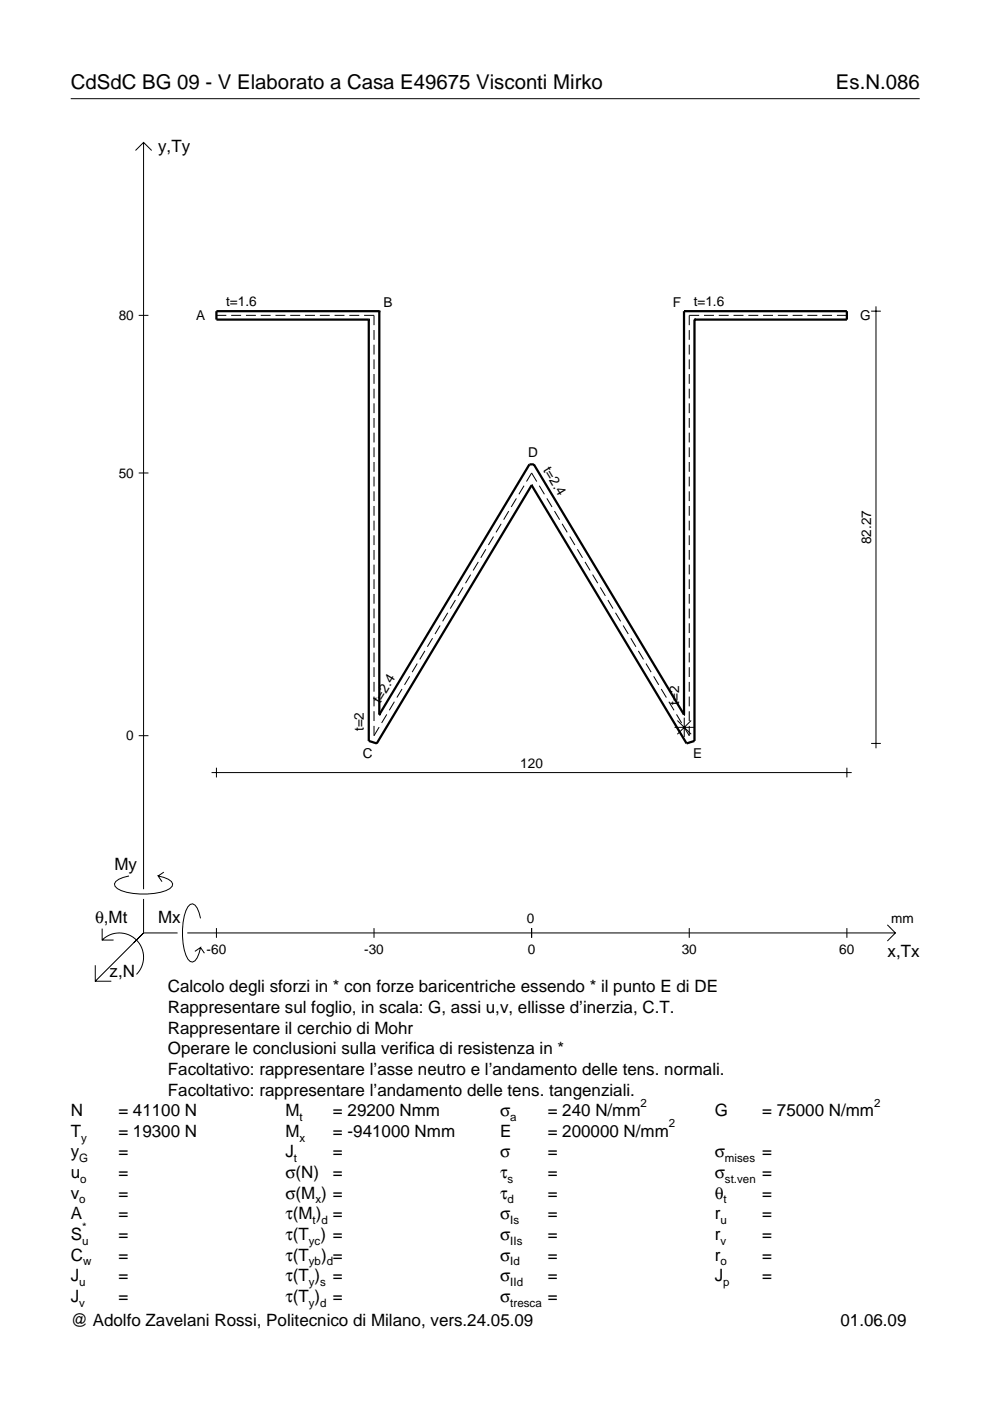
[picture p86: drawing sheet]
<svg xmlns="http://www.w3.org/2000/svg" width="210mm" height="297mm" viewBox="0 0 210 297" stroke-linecap="round" stroke-linejoin="round" font-family="sans-serif">
<defs><g id="words">
<g font-size="4.3">
<text x="15" y="18.9">CdSdC BG 09 - V Elaborato a Casa E49675 Visconti Mirko</text>
<text x="177.2" y="18.9">Es.N.086</text>
</g>
<g font-size="3.6">
<text x="33.5" y="32.3">y,Ty</text>
<text x="24.3" y="184.4">My</text>
<text x="20.1" y="195.7">θ,Mt</text>
<text x="33.5" y="195.7">Mx</text>
<text x="188.2" y="203">x,Tx</text>
<text x="23.2" y="207.1">z,N</text>
<text x="35.6" y="210.4">Calcolo degli sforzi in * con forze baricentriche essendo * il punto E di DE</text>
<text x="35.6" y="214.8">Rappresentare sul foglio, in scala: G, assi u,v, ellisse d’inerzia, C.T.</text>
<text x="35.6" y="219.2">Rappresentare il cerchio di Mohr</text>
<text x="35.6" y="223.5">Operare le conclusioni sulla verifica di resistenza in *</text>
<text x="35.6" y="227.9">Facoltativo: rappresentare l’asse neutro e l’andamento delle tens. normali.</text>
<text x="35.6" y="232.3">Facoltativo: rappresentare l’andamento delle tens. tangenziali.</text>
<text x="15" y="236.7">N</text>
<text x="25.1" y="236.7">= 41100 N</text>
<text x="60.5" y="236.7">M</text>
<text x="70.6" y="236.7">= 29200 Nmm</text>
<text x="106" y="236.7">σ</text>
<text x="116.1" y="236.7">= 240 N/mm</text>
<text x="151.5" y="236.7">G</text>
<text x="161.6" y="236.7">= 75000 N/mm</text>
<text x="15" y="241">T</text>
<text x="15" y="245.4">y</text>
<text x="25.1" y="241">= 19300 N</text>
<text x="25.1" y="245.4">=</text>
<text x="60.5" y="245.4">J</text>
<text x="60.5" y="241">M</text>
<text x="70.6" y="241">= -941000 Nmm</text>
<text x="70.6" y="245.4">=</text>
<text x="106" y="241">E</text>
<text x="106" y="245.4">σ</text>
<text x="116.1" y="245.4">=</text>
<text x="116.1" y="241">= 200000 N/mm</text>
<text x="151.5" y="245.4">σ</text>
<text x="161.6" y="245.4">=</text>
<text x="15" y="249.8">u</text>
<text x="25.1" y="249.8">=</text>
<text x="60.5" y="249.8">σ(N)</text>
<text x="70.6" y="249.8">=</text>
<text x="106" y="249.8">τ</text>
<text x="116.1" y="249.8">=</text>
<text x="151.5" y="249.8">σ</text>
<text x="161.6" y="249.8">=</text>
<text x="15" y="254.2">v</text>
<text x="25.1" y="254.2">=</text>
<text x="60.5" y="254.2">σ(M ) =</text>
<text x="106" y="254.2">τ</text>
<text x="116.1" y="254.2">=</text>
<text x="151.5" y="254.2">θ</text>
<text x="161.6" y="254.2">=</text>
<text x="15" y="258.5">A</text>
<text x="15" y="262.9">S</text>
<text x="25.1" y="262.9">=</text>
<text x="25.1" y="258.5">=</text>
<text x="60.5" y="258.5">τ(M ) =</text>
<text x="60.5" y="262.9">τ(T ) =</text>
<text x="106" y="258.5">σ</text>
<text x="106" y="262.9">σ</text>
<text x="116.1" y="258.5">=</text>
<text x="116.1" y="262.9">=</text>
<text x="151.5" y="258.5">r</text>
<text x="151.5" y="262.9">r</text>
<text x="161.6" y="258.5">=</text>
<text x="161.6" y="262.9">=</text>
<text x="15" y="267.3">C</text>
<text x="25.1" y="267.3">=</text>
<text x="60.5" y="267.3">τ(T</text>
<text x="68.1" y="267.3">) =</text>
<text x="106" y="267.3">σ</text>
<text x="116.1" y="267.3">=</text>
<text x="151.5" y="267.3">r</text>
<text x="161.6" y="267.3">=</text>
<text x="15" y="271.7">J</text>
<text x="25.1" y="271.7">=</text>
<text x="60.5" y="271.7">τ(T )</text>
<text x="70.6" y="271.7">=</text>
<text x="106" y="271.7">σ</text>
<text x="116.1" y="271.7">=</text>
<text x="151.5" y="271.7">J</text>
<text x="161.6" y="271.7">=</text>
<text x="15" y="281.2">@ Adolfo Zavelani Rossi, Politecnico di Milano, vers.24.05.09</text>
<text x="15" y="276">J</text>
<text x="25.1" y="276">=</text>
<text x="60.5" y="276">τ(T )</text>
<text x="70.6" y="276">=</text>
<text x="106" y="276">σ</text>
<text x="116.1" y="276">=</text>
<text x="178.2" y="281.2">01.06.09</text>
</g>
<g font-size="2.9">
<text x="47.9" y="64.9">t=1.6</text>
<text x="81.3" y="65">B</text>
<text x="142.6" y="65">F</text>
<text x="147.1" y="64.9">t=1.6</text>
<text x="25.2" y="67.9">80</text>
<text x="41.6" y="67.8">A</text>
<text x="182.4" y="67.8">G</text>
<text x="25.2" y="101.3">50</text>
<text x="112" y="97">D</text>
<text x="115.1" y="99.7" transform="rotate(59 115.1 99.7)">t=2.4</text>
<text x="184.7" y="115.4" transform="rotate(-90 184.7 115.4)">82.27</text>
<text x="80.6" y="149.2" transform="rotate(-59 80.6 149.2)">t=2.4</text>
<text x="144" y="149.5" transform="rotate(-90 144 149.5)">t=2</text>
<text x="77.2" y="155" transform="rotate(-90 77.2 155)">t=2</text>
<text x="26.8" y="157">0</text>
<text x="76.9" y="160.8">C</text>
<text x="147" y="160.8">E</text>
<text x="110.3" y="162.8">120</text>
<text x="111.7" y="195.7">0</text>
<text x="189" y="195.7">mm</text>
<text x="43.8" y="202.2">-60</text>
<text x="77.2" y="202.2">-30</text>
<text x="111.9" y="202.2">0</text>
<text x="144.5" y="202.2">30</text>
<text x="178" y="202.2">60</text>
</g>
<g font-size="2.4">
<text x="63.5" y="237.7">t</text>
<text x="108.2" y="237.7">a</text>
<text x="135.8" y="234.7">2</text>
<text x="141.8" y="239">2</text>
<text x="185.3" y="234.7">2</text>
<text x="17.2" y="242">y</text>
<text x="63.5" y="242">x</text>
<text x="16.8" y="246.4">G</text>
<text x="17" y="250.8">o</text>
<text x="62.3" y="246.4">t</text>
<text x="107.6" y="250.8">s</text>
<text x="153.7" y="246.4">mises</text>
<text x="153.7" y="250.8">st.ven</text>
<text x="16.8" y="255.2">o</text>
<text x="66.9" y="255.2">x</text>
<text x="107.6" y="255.2">d</text>
<text x="153.4" y="255.2">t</text>
<text x="17.4" y="263.9">u</text>
<text x="17.4" y="260.9">*</text>
<text x="65.5" y="263.9">yc</text>
<text x="66.3" y="259.5">t d</text>
<text x="108.2" y="259.5">Is</text>
<text x="108.2" y="263.9">IIs</text>
<text x="152.7" y="259.5">u</text>
<text x="152.7" y="263.9">v</text>
<text x="17.6" y="268.3">w</text>
<text x="65.5" y="268.3">yb d</text>
<text x="108.2" y="268.3">Id</text>
<text x="152.7" y="268.3">o</text>
<text x="16.8" y="272.7">u</text>
<text x="65.5" y="272.7">y s</text>
<text x="108.2" y="272.7">IId</text>
<text x="153.3" y="272.7">p</text>
<text x="16.8" y="277">v</text>
<text x="65.5" y="277">y d</text>
<text x="108.2" y="277">tresca</text>
</g>
</g></defs>
<g fill="none" stroke="#000" stroke-width=".21">
<path d="M15 20.9h180M28.7 31.9l1.7-1.7 1.8 1.7M30.4 30.2v158.3M29.4 66.9h2.1M45.9 66.9h2.1M49 66.9h2.1M52.1 66.9h2.1M55.3 66.9h2.1M58.4 66.9h2.1M61.5 66.9h2.1M64.7 66.9h2.1M67.8 66.9h2.1"/>
<path d="M70.9 66.9h2.1M74.1 66.9h2.1M77.2 66.9h2.1v2M79.3 70v2.1M79.3 73.1v2.1M79.3 76.2v2.1M79.3 79.3v2.1M146.1 70v2.1M146.1 73.1v2.1M146.1 76.2v2.1M146.1 79.3v2.1M148.2 66.9h-2.1v2"/>
<path d="M149.3 66.9h2.1M152.4 66.9h2.1M155.5 66.9h2.1M158.7 66.9h2.1M161.8 66.9h2.1M164.9 66.9h2.1M168.1 66.9h2.1M171.2 66.9h2.1M174.3 66.9h2.1M177.4 66.9h2.2M184.7 66h2.1M185.7 64.9v93.8"/>
<path d="M79.3 82.4v2.1M79.3 85.5v2.1M79.3 88.6v2.1M79.3 91.7v2.1M79.3 94.8v2.1M79.3 98v2M146.1 82.4v2.1M146.1 85.5v2.1M146.1 88.6v2.1M146.1 91.7v2.1M146.1 94.8v2.1M146.1 98v2"/>
<path d="M29.4 100.3h2.1M79.3 101.1v2M79.3 104.2v2M79.3 107.3v2.1M79.3 110.4v2.1M79.3 113.5v2.1M79.3 116.6v2.1M79.3 119.7v2.1M101.4 119.1l-1.1 1.9M103 116.5l-1.1 1.8M104.6 113.8l-1.1 1.8M106.3 111.1l-1.1 1.8"/>
<path d="M107.9 108.4l-1.1 1.8M109.5 105.7l-1.1 1.8M111.1 103l-1.1 1.8M111.6 102.1l1.1-1.8 1.1 1.8M114.3 103l1.1 1.8M115.9 105.7l1.1 1.8M117.6 108.4l1.1 1.8M119.2 111.1l1.1 1.8M120.8 113.8l1.1 1.8M122.4 116.5l1.1 1.8M124 119.1l1.1 1.9M146.1 101.1v2"/>
<path d="M146.1 104.2v2M146.1 107.3v2.1M146.1 110.4v2.1M146.1 113.5v2.1M146.1 116.6v2.1M146.1 119.7v2.1M79.3 122.8v2.1M79.3 125.9v2.1M79.3 129v2.1M79.3 132.1v2.1M79.3 135.3v2M79.3 138.4v2"/>
<path d="M90.1 138l-1.1 1.8M91.7 135.3l-1.1 1.8M93.3 132.6l-1.1 1.8M94.9 129.9l-1.1 1.8M96.6 127.2l-1.1 1.8M98.2 124.5l-1.1 1.8M99.8 121.8l-1.1 1.9M125.6 121.8l1.1 1.9M127.3 124.5l1.1 1.8M128.9 127.2l1.1 1.8M130.5 129.9l1.1 1.8M132.1 132.6l1.1 1.8"/>
<path d="M133.7 135.3l1.1 1.8M135.3 138l1.1 1.8M146.1 122.8v2.1M146.1 125.9v2.1M146.1 129v2.1M146.1 132.1v2.1M146.1 135.3v2M146.1 138.4v2M29.4 156h2.1M79.3 141.5v2M79.3 144.6v2.1M79.3 147.7v2.1"/>
<path d="M79.3 150.8v2.1M79.3 153.9v2.1l1.1-1.8M82 151.5l-1.1 1.8M83.6 148.8l-1.1 1.8M85.2 146.1l-1.1 1.8M86.9 143.4l-1.1 1.8M88.5 140.7l-1.1 1.8M137 140.7l1.1 1.8M138.6 143.4l1.1 1.8M140.2 146.1l1.1 1.8M141.8 148.8l1.1 1.8M143 154.2h4.1"/>
<path d="M143.4 151.5l1.1 1.8M143.6 152.8l2.9 2.9M145.1 152.2v4.1M146.1 141.5v2M146.1 144.6v2.1M146.1 147.7v2.1M146.1 150.8v2.1M146.1 153.9v2.1l-1.1-1.8M146.5 152.8l-2.9 2.9M184.7 157.6h2.1M44.9 163.8h135.7M45.9 162.8v2"/>
<path d="M179.6 162.8v2M21.7 199.3a5.1 5.1 0 0 1 7.2 0 5.1 5.1 0 0 1 0 7.3M21.7 196.9v2.4h2.4M27.3 185.7a3.6 3.6 0 0 0-3 1.7l.1 .5a5.6 5.6 0 0 0 3.8 1.5 13.4 13.4 0 0 0 7.8-1l.5-.5 .1-.5a3.6 3.6 0 0 0-3.1-1.7l.8 1.2M30.4 190.6v7.2M30.4 197.8l-10.2 10.2M30.4 197.8h7.2M34.7 184.9l-1.2 .8M39.7 197.8h150.1M42.5 194.7a3.6 3.6 0 0 0-1.7-3.1l-.5 .2a5.7 5.7 0 0 0-1.5 3.7 13.3 13.3 0 0 0 1 7.9l.5 .5 .5 .1a3.6 3.6 0 0 0 1.7-3.1l-1.2 .8M45.9 196.8v2M79.3 196.8v2"/>
<path d="M112.7 196.8v2M146.1 196.8v2M179.6 196.8v2M188.1 196.1l1.7 1.7-1.7 1.7M20.2 204.7v3.3h3.4M42.5 200.9l.8 1.2"/>
</g>
<g fill="none" stroke="#000" stroke-width=".48">
<path d="M78.2 67.8h.1M78.2 67.8v89.3l1.7 .5 32.8-54.7M80.4 66h.1M80.4 66h-34.5v1.8h32.3M80.4 66v85.5M145 66h.1M145 66h34.6v1.8h-32.4M145 66v85.5M147.2 67.8h.1M147.2 67.8v89.3l-1.6 .5-32.9-54.7M112.7 102.9h.1M80.4 151.5h.1"/>
<path d="M80.4 151.5l31.9-53h.9l31.8 53M145 151.5h.1"/>
</g>
<use href="#words"/>
</svg>
